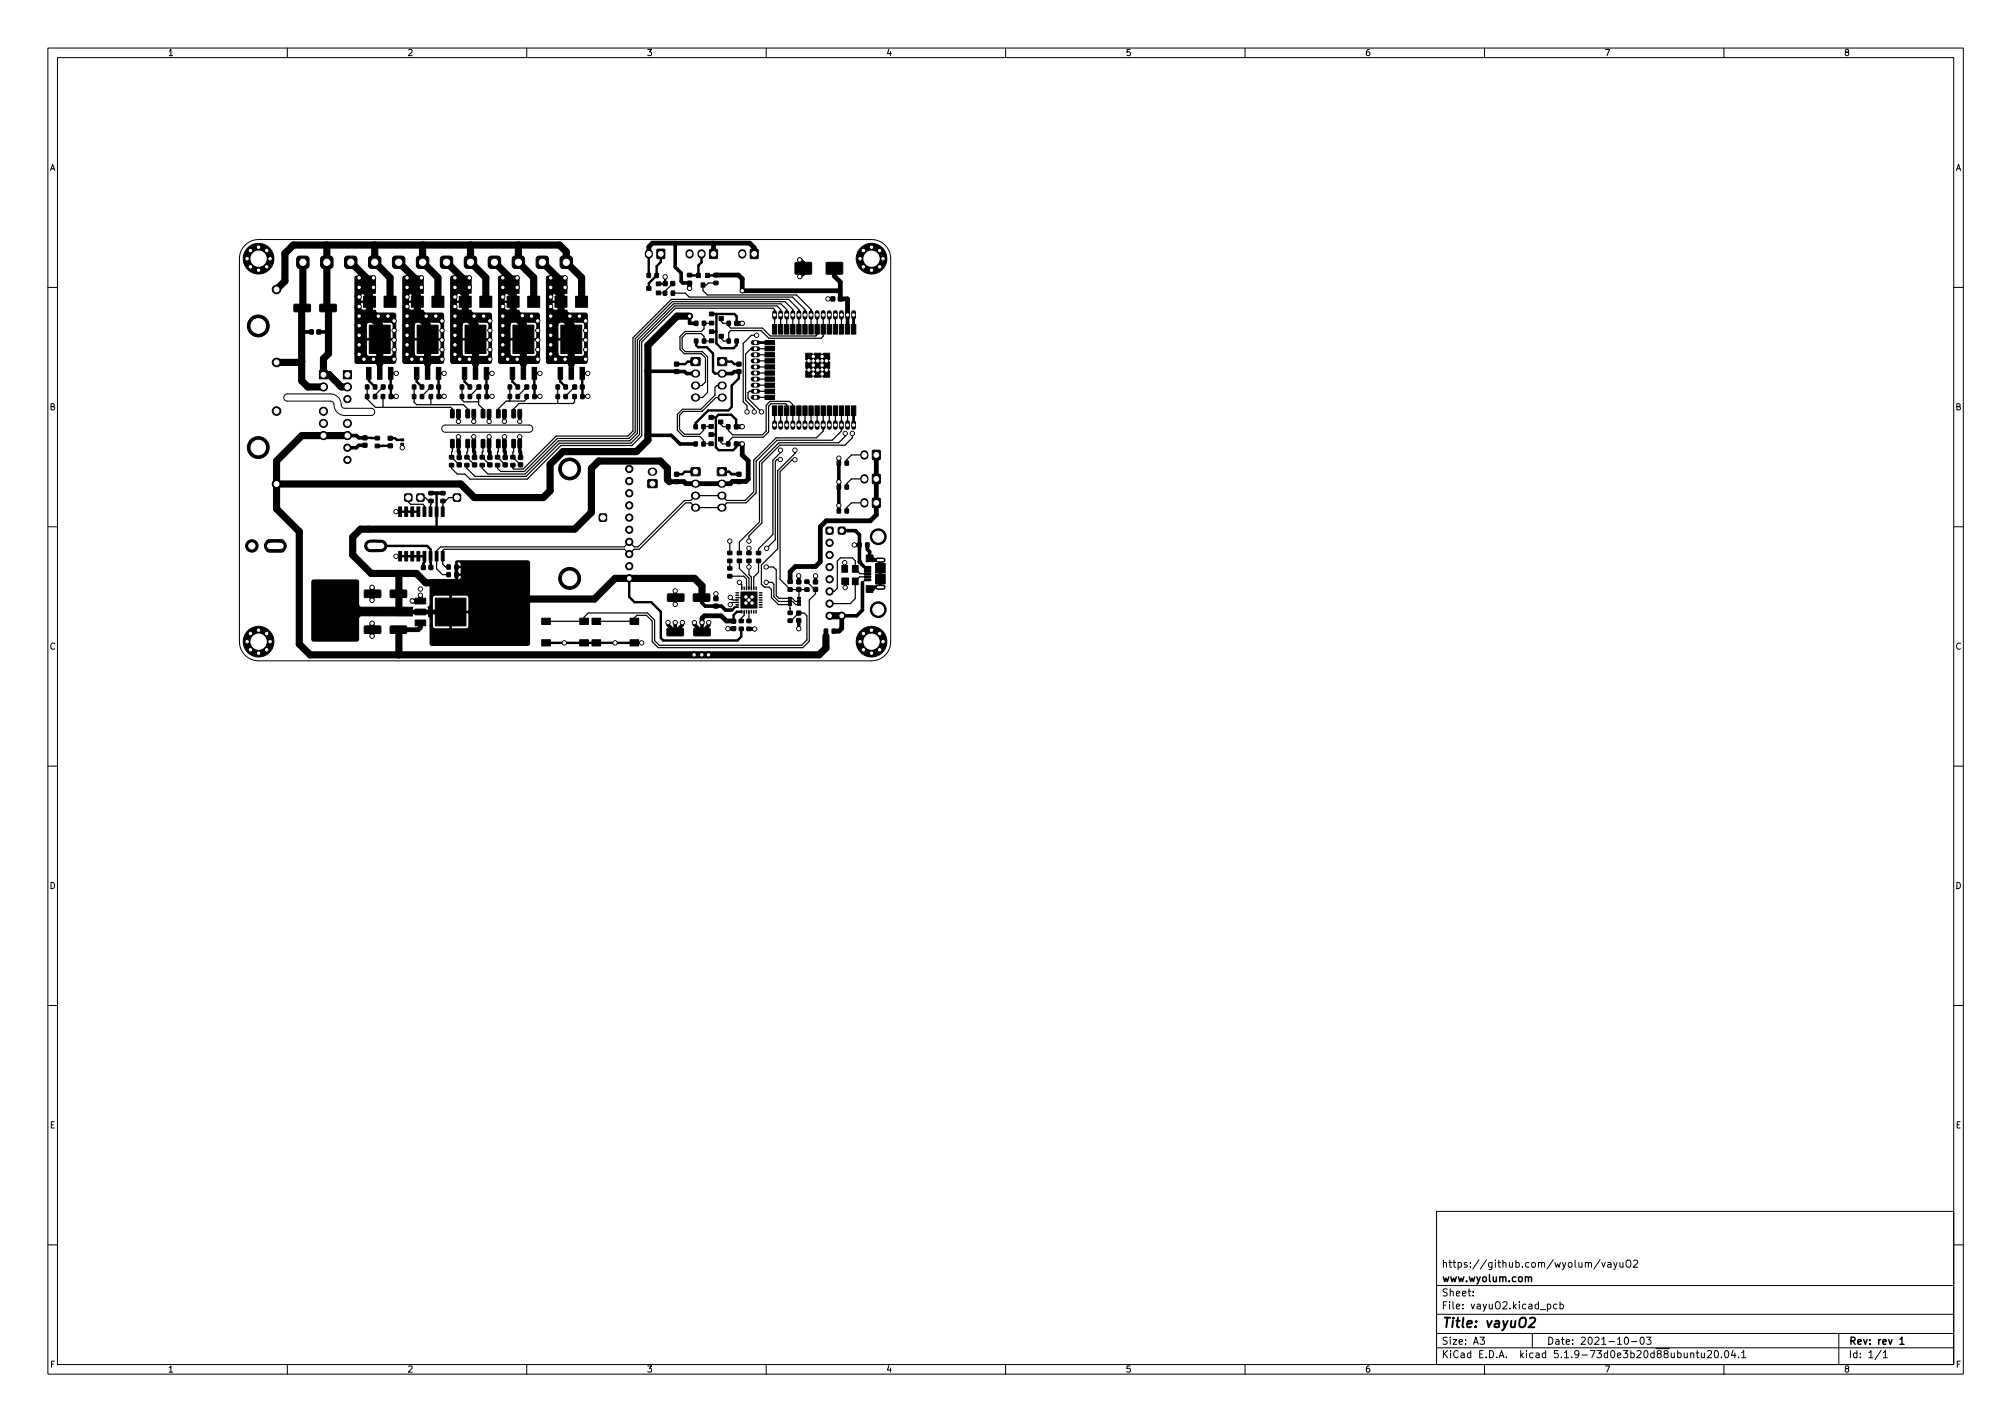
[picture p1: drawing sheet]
<svg xmlns="http://www.w3.org/2000/svg" width="420mm" height="297mm" viewBox="0 0 420 297" stroke-linecap="round" stroke-linejoin="round" font-family="sans-serif">
<defs><g id="words">
<text font-size="2.8" x="301" y="277.3">Title: vayuO2</text>
<g font-size="2.1">
<text x="301" y="267.8">www.wyolum.com</text>
<text x="301" y="264.8">https://github.com/wyolum/vayuO2</text>
<text x="301" y="273.5">File: vayuO2.kicad_pcb</text>
<text x="301" y="270.8">Sheet:</text>
<text x="301" y="280.9">Size: A3</text>
<text x="323" y="280.9">Date: 2021-10-03</text>
<text x="386" y="280.9">Rev: rev 1</text>
<text x="301" y="283.7">KiCad E.D.A. kicad 5.1.9-73d0e3b20d88ubuntu20.04.1</text>
<text x="386" y="283.7">Id: 1/1</text>
</g>
<g font-size="1.8">
<text x="35" y="11.7">1</text>
<text x="85" y="11.7">2</text>
<text x="135" y="11.7">3</text>
<text x="185" y="11.7">4</text>
<text x="235" y="11.7">5</text>
<text x="285" y="11.7">6</text>
<text x="335" y="11.7">7</text>
<text x="385" y="11.7">8</text>
<text x="10.3" y="35.7">A</text>
<text x="408.3" y="35.7">A</text>
<text x="10.3" y="85.7">B</text>
<text x="408.3" y="85.7">B</text>
<text x="10.3" y="135.7">C</text>
<text x="408.3" y="135.7">C</text>
<text x="10.3" y="185.7">D</text>
<text x="408.3" y="185.7">D</text>
<text x="10.4" y="235.7">E</text>
<text x="408.4" y="235.7">E</text>
<text x="10.4" y="285.7">F</text>
<text x="35" y="286.7">1</text>
<text x="85" y="286.7">2</text>
<text x="135" y="286.7">3</text>
<text x="185" y="286.7">4</text>
<text x="235" y="286.7">5</text>
<text x="285" y="286.7">6</text>
<text x="335" y="286.7">7</text>
<text x="385" y="286.7">8</text>
<text x="408.4" y="285.7">F</text>
</g>
</g></defs>
<g fill="none" stroke="#000" stroke-width=".21">
<path d="M10 10h400v277h-400zM12 12h396v273h-396zM60 10v2M110 10v2M160 10v2M210 10v2M260 10v2M310 10v2M360 10v2M51.2 51.2a4 4 0 0 1 2.8-1.2h128a4 4 0 0 1 4 4v80a4 4 0 0 1-4 4h-128a4 4 0 0 1-4-4v-80a4 4 0 0 1 1.2-2.8zM10 60h2M408 60h2"/>
<path d="M59.5 82.5l.5-.2h9a2.49 2.49 0 0 1 2.4 2.6l.5 .4h5.6a.75 .75 0 0 1 .8 .7 .75 .75 0 0 1-.8 .8h-5.5a2.49 2.49 0 0 1-2.4-2.6l-.6-.4h-9a.75 .75 0 0 1-.7-.5 .75 .75 0 0 1 .2-.8zM92.5 89l.5-.2h17.5a.75 .75 0 0 1 .7 .7 .75 .75 0 0 1-.7 .8h-17.5a.75 .75 0 0 1-.7-.5 .75 .75 0 0 1 .2-.8zM10 110h2M408 110h2M10 160h2M408 160h2M10 210h2M408 210h2M300 253h108v32h-108zM10 260h2M300 278.5h108M300 274.5h108"/>
<path d="M300 268.5h108M307.6 270.6v.1M307.6 269.8v.1M309.1 279.3h.9l-.5 .6 .4 .1v.7l-.2 .1-.6-.1M320 278.5v3M323.1 272.5l.5-.1 .2 .3-.1 .6h-.6M325.1 272.5l-.4-.1-.3 .3 .2 .6h.5M325.8 272.5l.4-.1 .3 .3-.2 .6h-.5M325.8 271.9v1.5M334.1 263.1l-1.3 2M334.5 263.7l.4 1 .3-1M335.8 263.8h.5l.1 .9"/>
<path d="M336.4 264.1h-.5l-.2 .3 .2 .3 .5-.1M337 263.7l.4 1M337.7 263.7l-.5 1.4-.2 .1M338.3 263.7l.1 .9 .3 .1 .2-.1M338.9 263.7v1M339.4 279.4l.2-.1a.8 .8 0 0 1 .5 .8 .8 .8 0 0 1-.5 .7 1 1 0 0 1-.2-1.4zM339.8 263.3l.1-.1a.5 .5 0 0 1 .7 .5v.5a.5 .5 0 0 1-.5 .5 .5 .5 0 0 1-.5-.5v-.5zM341.1 263.4l.6-.2 .3 .4-.9 1.1h.9M342.7 279.4l.1-.1a.8 .8 0 0 1 .6 .8 .8 .8 0 0 1-.6 .7 1 1 0 0 1-.1-1.4zM343.8 279.3h1l-.5 .6 .4 .1v.7l-.2 .1-.7-.1M384 278.5v6.5M408 260h2"/>
<path d="M60 285v2M110 285v2M160 285v2M210 285v2M260 285v2M300 281.5h108M310 285v2M340.7 280.2h1.2M353.1 282.8l.2-.2 .3 .1 .1 .9M353.1 282.6v1M354.2 282.6h.6M354.4 282.1v1.3l.4 .2"/>
<path d="M355.3 282.6v.9l.4 .1 .2-.1M355.9 282.6v1M356.6 282.3l.5-.2 .3 .4-.9 1.1h.9M358.2 282.2l.2-.1a.8 .8 0 0 1 .5 .8 .8 .8 0 0 1-.5 .7 1 1 0 0 1-.2-1.4zM359.5 283.5v.1M360 285v2M360.3 282.2l.2-.1a.8 .8 0 0 1 .5 .8 .8 .8 0 0 1-.5 .7 1 1 0 0 1-.2-1.4zM361.9 282l-.3 1.1h.9M362.3 282.6v1M363.1 283.5v.1M363.7 282.5l.4-.4v1.5M363.7 283.6h.9"/>
<path d="M392.8 282l-1.2 2M393.3 282.5l.4-.4v1.5M393.3 283.6h.8"/>
</g>
<g fill="none" stroke="#000" stroke-width=".3">
<path d="M153.7 123.8h.5M153.7 124.3h.5M153.7 124.8h.5M153.7 125.3h.5M153.7 125.8h.5M153.7 126.3h.5M153.7 126.8h.5M154.9 122.6v.6M154.9 127.5v.6M155.4 122.6v.6M155.4 127.5v.6M155.9 122.6v.6"/>
<path d="M155.9 127.5v.6M156.4 122.6v.6M156.4 127.5v.6M156.9 122.6v.6M156.9 127.5v.6M157.4 122.6v.6M157.4 127.5v.6M157.9 122.6v.6M157.9 127.5v.6M158.6 123.8h.5M158.6 124.3h.5M158.6 124.8h.5"/>
<path d="M158.6 125.3h.5M158.6 125.8h.5M158.6 126.3h.5M158.6 126.8h.5M319.2 266.9l.2-.2 .4 .1v.9M396.8 279.7l.4-.4v1.5M396.8 280.8h.8"/>
</g>
<path d="M319.5 275.4l.3-.2h.5l.2 .2 .1 .4-.1 .3-1.3 1.1h1.2" fill="none" stroke="#000" stroke-width=".4"/>
<g fill="#000" stroke="#000" stroke-width=".21">
<path d="M62.1 53.7l.4-.2h1.4a.65 .65 0 0 1 .7 .6v1.3a.65 .65 0 0 1-.7 .7h-1.3a.65 .65 0 0 1-.6-.7v-1.3zM67.1 53.7l.4-.2h1.4a.65 .65 0 0 1 .7 .6v1.3a.65 .65 0 0 1-.7 .7h-1.3a.65 .65 0 0 1-.6-.7v-1.3zM72.1 53.7l.4-.2h1.4a.65 .65 0 0 1 .7 .6v1.3a.65 .65 0 0 1-.7 .7h-1.3a.65 .65 0 0 1-.6-.7v-1.3zM77.1 53.7l.4-.2h1.4a.65 .65 0 0 1 .7 .6v1.3a.65 .65 0 0 1-.7 .7h-1.3a.65 .65 0 0 1-.6-.7v-1.3zM82.1 53.7l.4-.2h1.4a.65 .65 0 0 1 .6 .6v1.3a.65 .65 0 0 1-.6 .7h-1.3a.65 .65 0 0 1-.6-.7v-1.3zM87.1 53.7l.4-.2h1.4a.65 .65 0 0 1 .6 .6v1.3a.65 .65 0 0 1-.6 .7h-1.3a.65 .65 0 0 1-.6-.7v-1.3zM92.1 53.7l.4-.2h1.4a.65 .65 0 0 1 .6 .6v1.3a.65 .65 0 0 1-.6 .7h-1.3a.65 .65 0 0 1-.6-.7v-1.3zM97.1 53.7l.4-.2h1.4a.65 .65 0 0 1 .6 .6v1.3a.65 .65 0 0 1-.6 .7h-1.3a.65 .65 0 0 1-.6-.7v-1.3zM102.1 53.7l.4-.2h1.4a.65 .65 0 0 1 .6 .6v1.3a.65 .65 0 0 1-.6 .7h-1.3a.65 .65 0 0 1-.6-.7v-1.3zM107.1 53.7l.4-.2h1.4a.65 .65 0 0 1 .6 .6v1.3a.65 .65 0 0 1-.6 .7h-1.3a.65 .65 0 0 1-.6-.7v-1.3zM112.1 53.7l.4-.2h1.4a.65 .65 0 0 1 .6 .6v1.3a.65 .65 0 0 1-.6 .7h-1.3a.65 .65 0 0 1-.7-.7l.1-1.3zM117.1 53.7l.4-.2h1.4a.65 .65 0 0 1 .6 .6v1.3a.65 .65 0 0 1-.6 .7h-1.3a.65 .65 0 0 1-.7-.7l.1-1.3z"/>
<path d="M135.1 57.1h.7v.9l-.7-.1zM135.1 59.8h.8v.8h-.8zM136.8 57.1h.7v.9l-.7-.1zM137.1 58.9h.8v.8h-.8zM137.2 52.1h1.6v1.9l-1.6-.1zM138.5 58.8h.8v.9l-.8-.1zM140.1 58.8h.8l-.1 .9-.7-.1zM143.6 57.1h.8v.7h-.8zM143.6 58.8h.8v.6l-.8 .1zM145.5 57.1h.7v.9h-.7zM146.4 59.1h.8v.9h-.8zM147.3 57.1h.9v.9h-.9z"/>
<path d="M148.2 52.1l1.6 .1v1.8l-1.6-.1zM149.1 58.8h.8v.6l-.8 .1zM149.1 57.1h.8v.7h-.8zM156.7 52.1h1.6v1.9l-1.6-.1zM166.1 54.9l3.3-.1 .1 .2v2.2l-.2 .1-3.2-.1-.1-.2zM172.6 54.9l3.3-.1 .1 .2v2.2l-.3 .1-3.1-.1-.1-.2zM61.4 63.6h3.3l.1 .2v1.2l-.2 .1h-3.1l-.1-.2zM64.6 68.9h.8v.9l-.8-.1zM66.7 77.4h1.7v1.7h-1.7zM66.2 68.9h.8l-.1 .9-.7-.1zM66.8 63.6h3.3l.1 .2v1.2l-.2 .1h-3.1l-.1-.2zM71.7 77.4h1.7v1.7h-1.7z"/>
<path d="M76.5 76.7h1v2.5h-1zM77.1 67.9h4.4v5.9h-4.4zM75.9 61.9h2.5v2.3h-2.5zM78.8 76.7h1v2.5h-1zM81.1 76.7h1v2.5h-1zM80.2 61.9h2.5v2.3h-2.5zM86.5 76.7h1v2.5h-1zM87.1 67.9h4.4v5.9h-4.4zM85.9 61.9h2.5v2.3h-2.5zM88.8 76.7h1v2.5h-1zM91.1 76.7h1v2.5h-1zM90.2 61.9h2.5v2.3h-2.5z"/>
<path d="M96.5 76.7h1v2.5h-1zM97.1 67.9h4.4v5.9h-4.4zM95.9 61.9h2.5v2.3h-2.5zM98.8 76.7h1v2.5h-1zM101.1 76.7h1v2.5h-1zM100.2 61.9h2.5v2.3h-2.5zM106.5 76.7h1v2.5h-1zM107.1 67.9h4.4v5.9h-4.4zM105.9 61.9h2.5v2.3h-2.5zM108.8 76.7h1v2.5h-1zM111.1 76.7h1v2.5h-1zM110.2 61.9h2.5v2.3h-2.5z"/>
<path d="M116.5 76.7h1v2.5h-1zM117.1 67.9h4.4v5.9h-4.4zM115.9 61.9h2.5v2.3h-2.5zM118.8 76.7h1v2.5h-1zM121.1 76.7h1v2.5h-1zM120.2 61.9h2.5v2.3h-2.5zM137.1 60.8h.8v.8h-.8zM138.5 60.8h.7v.9l-.7-.1zM140.2 60.8h.7v.9l-.7-.1zM140.9 77.2h.8v.8h-.8zM140.9 75.7h.8v.7h-.8zM145 67.1h.7v.9l-.7-.1z"/>
<path d="M145 70.8h.7v.9l-.7-.1zM144.3 74.8l1.8-.1 .1 1.6h-1.8zM146.7 67.1h.7v.9l-.7-.1zM146.7 70.8h.7v.9l-.7-.1zM148.2 67.1h.8v.8h-.8zM148.2 65.2h.8v.8h-.8zM148.2 70.8h.8v.8h-.8zM148.2 68.9h.8v.8h-.8zM150.2 66.1h.8v.8h-.8zM150.2 69.8h.8v.8h-.8zM149.9 74.8l1.8-.1v1.6h-1.8zM151.8 67.1h.7v.9l-.7-.1z"/>
<path d="M151.8 70.8h.7v.9l-.7-.1zM153.5 67.1h.7v.9l-.7-.1zM153.5 70.8h.7v.9l-.7-.1zM153.9 77.2h.8v.8h-.8zM153.9 75.7h.8v.7h-.8zM159.7 78.7h2v.9h-2zM159.7 77.5h2v.9h-2zM159.7 76.2h2v.9h-2zM159.7 74.9h2v.9h-2zM159.7 73.7h2v.9h-2zM159.7 72.4h2v.9h-2zM159.7 71.1h2v.9h-2z"/>
<path d="M161.3 67.8h.9v2h-.9zM162.6 67.8h.9v2h-.9zM163.8 67.8h.9v2h-.9zM165.1 67.8h.9v2h-.9zM166.4 67.8h.9v2h-.9zM167.6 67.8h1v2h-1zM168.3 75.6h1.3v1.4h-1.3zM168.3 73.8h1.3v1.3h-1.3zM168.3 77.5h1.3v1.3h-1.3zM168.9 67.8h.9v2h-.9zM170.1 75.6h1.3v1.4h-1.3zM170.1 77.5h1.3v1.3h-1.3z"/>
<path d="M170.1 73.8h1.3v1.3h-1.3zM170.2 67.8h.9v2h-.9zM171.5 67.8h.9v2h-.9zM171.9 75.6h1.4v1.4h-1.4zM171.9 73.8h1.4v1.3h-1.4zM171.9 77.5h1.4v1.3h-1.4zM172.7 67.8h.9v2h-.9zM174 67.8h.9v2h-.9zM173.5 62h.8v.8h-.8zM175.3 67.8h.9v2h-.9zM175.1 62h.8v.8h-.8zM176.5 67.8h.9v2h-.9z"/>
<path d="M177.8 67.8h.9v2h-.9zM75.8 92.6h.8v.8h-.8zM75.8 91.1h.8v.7h-.8zM76.3 82.4h.7v.9l-.7-.1zM76.3 80.4h.7v.9l-.7-.1zM78 82.4h.7v.9l-.7-.1zM78 80.4h.7v.9l-.7-.1zM78.4 92.8h.8v.7h-.8zM78.4 91.2h.8v.6l-.8 .1zM79.6 82.4h.7v.9l-.7-.1zM79.6 80.4h.8v.9l-.8-.1zM81.1 92.8l.8-.1v.8h-.8z"/>
<path d="M81.1 91.2h.8v.7h-.8zM81.2 80.4h.8l-.1 .9-.7-.1zM81.3 82.4h.7v.9l-.7-.1zM83.7 92.6h.6v.4h-.6zM83.7 91.7h.6v.4h-.6zM86.1 82.4h.7v.9l-.7-.1zM86.1 80.4h.7v.9l-.7-.1zM87.8 82.4h.7v.9l-.7-.1zM87.8 80.4h.7v.9l-.7-.1zM89.6 82.4h.7v.9l-.7-.1zM89.6 80.4h.8v.9l-.8-.1zM91.2 80.4h.8l-.1 .9-.7-.1z"/>
<path d="M91.3 82.4h.7v.9l-.7-.1zM93.9 95.2h.8v.6l-.8 .1zM93.9 96.8h.8v.7h-.8zM94.1 91.8h.6l.2 .1v1.5l-.2 .2h-.5l-.1-.2zM94.1 85.6l.6-.1 .2 .2v1.4l-.2 .2h-.5l-.1-.1zM95.4 91.8h.6l.1 .1v1.5l-.1 .2h-.5l-.2-.2zM95.4 85.6l.6-.1 .1 .2v1.4l-.1 .2h-.5l-.2-.1zM95.5 95.2h.8v.7h-.8zM95.5 96.7h.8v.8h-.8zM96.1 82.4h.7v.9l-.7-.1zM96.1 80.4h.7v.9l-.7-.1zM97.1 95.2h.8v.6l-.8 .1z"/>
<path d="M97.1 96.8h.8v.7h-.8zM97.3 91.8h.6l.2 .1v1.5l-.2 .2h-.5l-.1-.2zM97.3 85.6l.6-.1 .2 .2v1.4l-.2 .2h-.5l-.1-.1zM97.8 82.4h.7v.9l-.7-.1zM97.8 80.4h.7v.9l-.7-.1zM98.6 91.8h.6l.1 .1v1.5l-.1 .2h-.5l-.2-.2zM98.6 85.6l.6-.1 .1 .2v1.4l-.1 .2h-.5l-.2-.1zM98.7 95.2h.8v.7h-.8zM98.7 96.7h.8v.8h-.8zM99.6 82.4h.7v.9l-.7-.1zM99.6 80.4h.8v.9l-.8-.1zM100.3 95.2h.8v.6l-.8 .1z"/>
<path d="M100.3 96.8h.8v.7h-.8zM100.5 91.8h.6l.2 .1v1.5l-.2 .2h-.5l-.1-.2zM100.5 85.6l.6-.1 .2 .2v1.4l-.2 .2h-.5l-.1-.1zM101.2 80.4h.8l-.1 .9-.7-.1zM101.3 82.4h.7v.9l-.7-.1zM101.8 91.8h.6l.1 .1v1.5l-.1 .2h-.5l-.2-.2zM101.8 85.6l.6-.1 .1 .2v1.4l-.1 .2h-.5l-.2-.1zM101.9 95.2h.8v.7h-.8zM101.9 96.7h.8v.8h-.8zM103.5 95.2h.8v.6l-.8 .1zM103.5 96.8h.8v.7h-.8zM103.7 91.8h.6l.2 .1v1.5l-.2 .2h-.5l-.1-.2z"/>
<path d="M103.7 85.6l.6-.1 .2 .2v1.4l-.2 .2h-.5l-.1-.1zM105 91.8h.6l.1 .1v1.5l-.1 .2h-.5l-.2-.2zM105 85.6l.6-.1 .1 .2v1.4l-.1 .2h-.5l-.2-.1zM105.1 95.2h.8v.7h-.8zM105.1 96.7h.8v.8h-.8zM106.1 82.4h.7v.9l-.7-.1zM106.1 80.4h.7v.9l-.7-.1zM106.7 95.2h.8v.6l-.8 .1zM106.7 96.8h.8v.7h-.8zM106.9 91.8h.6l.2 .1v1.5l-.2 .2h-.5l-.1-.2zM106.9 85.6l.6-.1 .2 .2v1.4l-.2 .2h-.5l-.1-.1zM107.8 82.4h.7v.9l-.7-.1z"/>
<path d="M107.8 80.4h.7v.9l-.7-.1zM108.2 91.8h.6l.1 .1v1.5l-.1 .2h-.5l-.2-.2zM108.2 85.6l.6-.1 .1 .2v1.4l-.1 .2h-.5l-.2-.1zM108.3 95.2h.8v.7h-.8zM108.3 96.7h.8v.8h-.8zM109.6 82.4h.7v.9l-.7-.1zM109.6 80.4h.8v.9l-.8-.1zM111.2 80.4h.8l-.1 .9-.7-.1zM111.3 82.4h.7v.9l-.7-.1zM116.1 82.4h.7v.9l-.7-.1zM116.1 80.4h.7v.9l-.7-.1zM117.8 82.4h.7v.9l-.7-.1z"/>
<path d="M117.8 80.4h.7v.9l-.7-.1zM119.6 82.4h.7v.9l-.7-.1zM119.6 80.4h.8v.9l-.8-.1zM121.2 80.4h.8l-.1 .9-.7-.1zM121.3 82.4h.7v.9l-.7-.1zM140.9 98.7h.8v.7h-.8zM144.9 92.3h.7v.9l-.7-.1zM144.9 88.7h.7v.9l-.7-.1zM144.3 97.8l1.8-.1 .1 1.6h-1.8zM146.6 92.3h.7v.9l-.7-.1zM146.6 88.7h.7v.9l-.7-.1zM148 92.3h.9v.8h-.9z"/>
<path d="M148 90.4h.9v.8h-.9zM148 88.7h.9v.8h-.9zM148 86.8h.9v.8h-.9zM150 91.3h.9v.8h-.9zM150 87.7h.9v.8h-.9zM149.8 97.8l1.8-.1 .1 1.6h-1.8zM151.7 92.3h.7v.9l-.7-.1zM151.7 88.7h.7v.9l-.7-.1zM153.4 92.3h.7v.9l-.7-.1zM153.4 88.7h.7v.9l-.7-.1zM153.9 98.7h.8v.7h-.8zM159.7 82.6h2v.9h-2z"/>
<path d="M159.7 81.3h2v.9h-2zM159.7 80h2v.9h-2zM161.3 84.8h.9v2h-.9zM162.6 84.8h.9v2h-.9zM163.8 84.8h.9v2h-.9zM165.1 84.8h.9v2h-.9zM166.4 84.8h.9v2h-.9zM167.6 84.8h1v2h-1zM168.9 84.8h.9v2h-.9zM170.2 84.8h.9v2h-.9zM171.5 84.8h.9v2h-.9zM172.7 84.8h.9v2h-.9z"/>
<path d="M174 84.8h.9v2h-.9zM175.3 84.8h.9v2h-.9zM174.8 96.3h.7v.9l-.7-.1zM176.5 84.8h.9v2h-.9zM176.5 96.3h.7v.9l-.7-.1zM177.8 84.8h.9v2h-.9zM182.2 94.1h1.6v1.9l-1.6-.1zM182.2 99.1h1.6v1.9l-1.6-.1zM55.7 112.9l.4-.2h2.7a.65 .65 0 0 1 .6 .7v1.3a.65 .65 0 0 1-.6 .6h-2.6a.65 .65 0 0 1-.6-.6v-1.4zM83.3 115.2h.6v2h-.6zM83.3 105.9h.6v2h-.6zM84.5 115.2h.6v2h-.6z"/>
<path d="M84.5 105.9h.6v2h-.6zM84.6 103.3l.3-.2 1 .2 .2 .2-.2 1.1-.2 .1-1.1-.1-.1-.3zM85.8 115.2h.6v2h-.6zM85.8 105.9h.6v2h-.6zM87.1 115.2h.6v2h-.6zM87.1 105.9h.6v2h-.6zM87.1 103.3l.3-.2 1.1 .2 .1 .2-.1 1.1-.3 .1-1.1-.1-.1-.3zM88 118.1h.8v.8h-.8zM88.3 115.2h.6v2h-.6zM88.3 105.9h.6v2h-.6zM89.6 115.2h.6v2h-.6zM89.6 105.9h.6v2h-.6z"/>
<path d="M89.6 118.1h.8v.8h-.8zM89.6 104.3h.8v.7h-.8zM89.6 102.7h.8v.6l-.8 .1zM90.9 115.2h.6v2h-.6zM90.9 105.9h.6v2h-.6zM92.1 115.2h.6v2h-.6zM92.1 105.9h.6v2h-.6zM92.1 104.3h.8v.7h-.8zM92.1 102.7h.8v.6l-.8 .1zM93.3 119.6h.7v.9l-.7-.1zM93.3 118h.7v.9l-.7-.1zM95 119.6h.7v.9l-.7-.1z"/>
<path d="M95 118h.7v.9l-.7-.1zM94.7 103.3l.3-.2 1.1 .2 .1 .2-.1 1.1-.3 .1-1.1-.1-.1-.3zM125.2 107.4l.3-.1 1.1 .1 .1 .3-.1 1.1-.3 .1-1.1-.1-.1-.3zM135.3 100.3l1.9-.1v1.6h-1.9zM140.9 100.2h.8v.8h-.8zM152 116.8h.8v.7h-.8zM152 115.2h.8v.6l-.8 .1zM152 118.4h.8v.6l-.8 .1zM152 120h.8v.7h-.8zM153.9 100.2h.8v.8h-.8zM154 116.8h.8v.7h-.8zM154 115.2h.8v.6l-.8 .1z"/>
<path d="M156 116.8h.8v.7h-.8zM156 115.2h.8v.6l-.8 .1zM158 116.8h.8v.7h-.8zM158 115.2h.8v.6l-.8 .1zM172.6 110.2l.3-.1 1 .1 .1 .3-.1 1-.3 .1-1-.1-.1-.3zM174.8 101.3h.7v.9l-.7-.1zM174.8 106.3h.7v.9l-.7-.1zM175.8 118.1h1.2v1.4h-1.2zM175.1 110.2l.3-.1 1 .1 .1 .3-.1 1-.2 .1-1.1-.1-.1-.3zM176.5 101.3h.7v.9l-.7-.1zM176.5 106.3h.7v.9l-.7-.1zM178 118.1h1.2v1.4h-1.2z"/>
<path d="M179.1 113.4h.7v.9l-.7-.1zM180.8 113.4h.7v.9l-.7-.1zM180.5 119h1.4v.4h-1.4zM180.5 118.3h1.4v.4h-1.4zM180.9 115.9h1.4v1.4h-1.4zM182.2 104.1h1.6v1.9l-1.6-.1zM182.9 117.7h2v2h-2zM76.1 123.3h3.3l.1 .2v1.2l-.2 .1h-3.1l-.1-.2zM76.1 130.8h3.3l.1 .2v1.2l-.2 .1h-3.1l-.1-.2zM81.5 123.3h3.3l.1 .2v1.2l-.2 .1h-3.1l-.1-.2zM81.5 130.8h3.3l.1 .2v1.2l-.2 .1h-3.1l-.1-.2zM86.7 125h2.2v1.2h-2.2z"/>
<path d="M86.7 127.2h2.2v1.2h-2.2zM86.7 129.5h2.2v1.2h-2.2zM90.9 124.9h6.4v5.8h-6.4zM113.1 129.1h1.8v1.3h-1.8zM113.1 133.6h1.8v1.3h-1.8zM121.1 129.1h1.8v1.3h-1.8zM121.1 133.6h1.8v1.3h-1.8zM123.6 129.1h1.8v1.3h-1.8zM123.6 133.6h1.8v1.3h-1.8zM131.6 129.1h1.8v1.3h-1.8zM131.6 133.6h1.8v1.3h-1.8zM139.3 131.3h3.3l.1 .2v1.2l-.2 .1h-3.1l-.1-.2z"/>
<path d="M139.4 124.1h3.3l.1 .2v1.2l-.2 .1h-3.1l-.1-.2zM144.8 124.1h3.3l.1 .2v1.2l-.2 .1h-3.1l-.1-.2zM144.9 131.3h3.3l.1 .2v1.2l-.2 .1h-3.1l-.1-.2zM149.1 124.7h.8v.7h-.8zM149.1 126.2h.8v.8h-.8zM152.8 130.9h.8v.8h-.8zM152.8 129.4h.8v.7h-.8zM154.7 123.7h1.7v1.6h-1.7zM154.7 125.3h1.7v1.7h-1.7zM154.4 129.4h.8v.6l-.8 .1zM154.4 131h.8v.7h-.8zM156.4 123.7h1.7v1.6h-1.7z"/>
<path d="M156.4 125.3h1.7v1.7h-1.7zM156 131h.8v.7h-.8zM156 129.4h.8v.6l-.8 .1zM164.6 125.4h.7v.4h-.7zM164.6 126.1h.7v.4h-.7zM164.6 124.8h.7v.4h-.7zM164.6 127.7h.8v.6l-.8 .1zM164.6 129.3h.8v.7h-.8zM164.6 122.8h.8v.7h-.8zM164.6 121.2h.8v.6l-.8 .1zM166.5 124.8h.7v.4h-.7zM166.5 126.1h.7v.4h-.7z"/>
<path d="M166.5 125.4h.7v.4h-.7zM166.4 127.7h.8v.7h-.8zM166.4 129.2h.8v.8h-.8zM166.4 121.2h.8v.7h-.8zM166.4 122.7h.8v.8h-.8zM168.1 122.8h.8v.7h-.8zM168.1 121.2h.8v.6l-.8 .1zM169.9 121.2h.8v.7h-.8zM169.9 122.7h.8v.8h-.8zM172.1 131.4h.7v.9l-.7-.1zM173.8 131.4h.7v.9l-.7-.1zM175.8 120.7h1.4v1.4h-1.4z"/>
<path d="M178 120.7h1.2v1.4h-1.2zM180.5 119.6h1.4v.4h-1.4zM180.5 120.9h1.4v.4h-1.4zM180.5 120.3h1.4v.4h-1.4zM180.9 122.3h1.4v1.4h-1.4zM182.9 120h2v2h-2z"/>
<circle cx="51.6" cy="54" r=".4"/>
<circle cx="52.3" cy="55.7" r=".4"/>
<circle cx="52.3" cy="52.3" r=".4"/>
<circle cx="54" cy="54" r="3.2"/>
<circle cx="54" cy="51.6" r=".4"/>
<circle cx="54" cy="56.4" r=".4"/>
<circle cx="55.7" cy="55.7" r=".4"/>
<circle cx="55.7" cy="52.3" r=".4"/>
<circle cx="56.4" cy="54" r=".4"/>
<circle cx="75" cy="58" r=".45"/>
<circle cx="78" cy="58" r=".45"/>
<circle cx="85" cy="58" r=".45"/>
<circle cx="88" cy="58" r=".45"/>
<circle cx="95" cy="58" r=".45"/>
<circle cx="98" cy="58" r=".45"/>
<circle cx="105" cy="58" r=".45"/>
<circle cx="108" cy="58" r=".45"/>
<circle cx="115" cy="58" r=".45"/>
<circle cx="118" cy="58" r=".45"/>
<circle cx="138.9" cy="57.8" r=".45"/>
<circle cx="167" cy="54.3" r=".45"/>
<circle cx="167" cy="57.8" r=".45"/>
<circle cx="179.6" cy="54" r=".4"/>
<circle cx="180.3" cy="55.7" r=".4"/>
<circle cx="180.3" cy="52.3" r=".4"/>
<circle cx="182" cy="54" r="3.2"/>
<circle cx="182" cy="51.6" r=".4"/>
<circle cx="182" cy="56.4" r=".4"/>
<circle cx="183.7" cy="55.7" r=".4"/>
<circle cx="183.7" cy="52.3" r=".4"/>
<circle cx="184.4" cy="54" r=".4"/>
<circle cx="53.9" cy="68.1" r="2.29"/>
<circle cx="57.7" cy="75.7" r=".9"/>
<circle cx="57.7" cy="60.5" r=".9"/>
<circle cx="75" cy="68" r=".45"/>
<circle cx="75" cy="64" r=".45"/>
<circle cx="75" cy="74" r=".45"/>
<circle cx="75" cy="66" r=".45"/>
<circle cx="75" cy="70" r=".45"/>
<circle cx="75" cy="62" r=".45"/>
<circle cx="75" cy="72" r=".45"/>
<circle cx="75" cy="60" r=".45"/>
<circle cx="76" cy="75" r=".45"/>
<circle cx="78" cy="75" r=".45"/>
<circle cx="78" cy="60" r=".45"/>
<circle cx="79" cy="66" r=".45"/>
<circle cx="81" cy="66" r=".45"/>
<circle cx="82.3" cy="73" r=".45"/>
<circle cx="82.3" cy="71" r=".45"/>
<circle cx="82.3" cy="69" r=".45"/>
<circle cx="82.3" cy="75" r=".45"/>
<circle cx="82.3" cy="67" r=".45"/>
<circle cx="82.7" cy="78" r=".45"/>
<circle cx="85" cy="68" r=".45"/>
<circle cx="85" cy="66" r=".45"/>
<circle cx="85" cy="74" r=".45"/>
<circle cx="85" cy="64" r=".45"/>
<circle cx="85" cy="70" r=".45"/>
<circle cx="85" cy="62" r=".45"/>
<circle cx="85" cy="60" r=".45"/>
<circle cx="85" cy="72" r=".45"/>
<circle cx="86" cy="75" r=".45"/>
<circle cx="88" cy="75" r=".45"/>
<circle cx="88" cy="60" r=".45"/>
<circle cx="89" cy="66" r=".45"/>
<circle cx="91" cy="66" r=".45"/>
<circle cx="92.3" cy="73" r=".45"/>
<circle cx="92.3" cy="69" r=".45"/>
<circle cx="92.3" cy="71" r=".45"/>
<circle cx="92.3" cy="75" r=".45"/>
<circle cx="92.3" cy="67" r=".45"/>
<circle cx="92.7" cy="78" r=".45"/>
<circle cx="95" cy="68" r=".45"/>
<circle cx="95" cy="64" r=".45"/>
<circle cx="95" cy="74" r=".45"/>
<circle cx="95" cy="66" r=".45"/>
<circle cx="95" cy="70" r=".45"/>
<circle cx="95" cy="62" r=".45"/>
<circle cx="95" cy="60" r=".45"/>
<circle cx="95" cy="72" r=".45"/>
<circle cx="96" cy="75" r=".45"/>
<circle cx="98" cy="75" r=".45"/>
<circle cx="98" cy="60" r=".45"/>
<circle cx="99" cy="66" r=".45"/>
<circle cx="101" cy="66" r=".45"/>
<circle cx="102.3" cy="73" r=".45"/>
<circle cx="102.3" cy="71" r=".45"/>
<circle cx="102.3" cy="69" r=".45"/>
<circle cx="102.3" cy="75" r=".45"/>
<circle cx="102.3" cy="67" r=".45"/>
<circle cx="102.7" cy="78" r=".45"/>
<circle cx="105" cy="68" r=".45"/>
<circle cx="105" cy="66" r=".45"/>
<circle cx="105" cy="64" r=".45"/>
<circle cx="105" cy="74" r=".45"/>
<circle cx="105" cy="62" r=".45"/>
<circle cx="105" cy="70" r=".45"/>
<circle cx="105" cy="60" r=".45"/>
<circle cx="105" cy="72" r=".45"/>
<circle cx="106" cy="75" r=".45"/>
<circle cx="108" cy="75" r=".45"/>
<circle cx="108" cy="60" r=".45"/>
<circle cx="109.1" cy="65.9" r=".45"/>
<circle cx="111" cy="66" r=".45"/>
<circle cx="112.3" cy="73" r=".45"/>
<circle cx="112.3" cy="69" r=".45"/>
<circle cx="112.3" cy="71" r=".45"/>
<circle cx="112.3" cy="75" r=".45"/>
<circle cx="112.3" cy="67" r=".45"/>
<circle cx="112.7" cy="78" r=".45"/>
<circle cx="115" cy="68" r=".45"/>
<circle cx="115" cy="64" r=".45"/>
<circle cx="115" cy="66" r=".45"/>
<circle cx="115" cy="62" r=".45"/>
<circle cx="115" cy="70" r=".45"/>
<circle cx="115" cy="72" r=".45"/>
<circle cx="115" cy="60" r=".45"/>
<circle cx="115" cy="73.9" r=".45"/>
<circle cx="116" cy="75" r=".45"/>
<circle cx="118" cy="75" r=".45"/>
<circle cx="118" cy="60" r=".45"/>
<circle cx="119" cy="66" r=".45"/>
<circle cx="121" cy="66" r=".45"/>
<circle cx="122.3" cy="73" r=".45"/>
<circle cx="122.3" cy="69" r=".45"/>
<circle cx="122.3" cy="71" r=".45"/>
<circle cx="122.3" cy="75" r=".45"/>
<circle cx="122.3" cy="67" r=".45"/>
<circle cx="122.7" cy="78" r=".45"/>
<circle cx="144" cy="66" r=".45"/>
<circle cx="144" cy="60.2" r=".45"/>
<circle cx="155" cy="60.7" r=".45"/>
<circle cx="155" cy="67.5" r=".45"/>
<circle cx="158" cy="70" r=".45"/>
<circle cx="168.9" cy="75.4" r=".45"/>
<circle cx="168.9" cy="77.3" r=".45"/>
<circle cx="169.8" cy="78.1" r=".45"/>
<circle cx="169.8" cy="74.5" r=".45"/>
<circle cx="169.8" cy="76.3" r=".45"/>
<circle cx="170.8" cy="75.4" r=".45"/>
<circle cx="170.8" cy="77.3" r=".45"/>
<circle cx="171.7" cy="78.1" r=".45"/>
<circle cx="171.7" cy="74.5" r=".45"/>
<circle cx="171.7" cy="76.3" r=".45"/>
<circle cx="172.6" cy="75.4" r=".45"/>
<circle cx="172.6" cy="77.3" r=".45"/>
<circle cx="172.9" cy="62.4" r=".45"/>
<circle cx="53.9" cy="93.5" r="2.29"/>
<circle cx="57.7" cy="85.9" r=".9"/>
<circle cx="67.5" cy="80.8" r=".85"/>
<circle cx="67.5" cy="85.9" r=".85"/>
<circle cx="67.5" cy="91" r=".85"/>
<circle cx="67.5" cy="88.4" r=".85"/>
<circle cx="72.5" cy="80.8" r=".85"/>
<circle cx="72.5" cy="91" r=".85"/>
<circle cx="72.5" cy="88.4" r=".85"/>
<circle cx="72.5" cy="83.4" r=".76"/>
<circle cx="72.5" cy="96.1" r=".76"/>
<circle cx="72.5" cy="93.5" r=".76"/>
<circle cx="82.7" cy="82.8" r=".45"/>
<circle cx="84" cy="93.5" r=".45"/>
<circle cx="92.7" cy="82.8" r=".45"/>
<circle cx="95.7" cy="88" r=".45"/>
<circle cx="95.7" cy="91.2" r=".45"/>
<circle cx="98.9" cy="91.2" r=".45"/>
<circle cx="98.9" cy="88" r=".45"/>
<circle cx="102.1" cy="88" r=".45"/>
<circle cx="102.1" cy="91.2" r=".45"/>
<circle cx="102.7" cy="82.8" r=".45"/>
<circle cx="105.3" cy="88" r=".45"/>
<circle cx="105.3" cy="91.2" r=".45"/>
<circle cx="108.5" cy="88" r=".45"/>
<circle cx="108.5" cy="91.2" r=".45"/>
<circle cx="112.7" cy="82.8" r=".45"/>
<circle cx="119" cy="98" r="2.29"/>
<circle cx="122.7" cy="82.8" r=".45"/>
<circle cx="131.4" cy="98" r=".76"/>
<circle cx="155" cy="89.1" r=".45"/>
<circle cx="155" cy="92.7" r=".45"/>
<circle cx="156" cy="86" r=".45"/>
<circle cx="157.5" cy="86" r=".45"/>
<circle cx="159" cy="86" r=".45"/>
<circle cx="163" cy="96" r=".45"/>
<circle cx="163" cy="94" r=".45"/>
<circle cx="166" cy="96" r=".45"/>
<circle cx="166" cy="94" r=".45"/>
<circle cx="175.2" cy="95.7" r=".45"/>
<circle cx="176.5" cy="90.5" r=".45"/>
<circle cx="178" cy="90.5" r=".45"/>
<circle cx="52.6" cy="114" r="1.3"/>
<circle cx="57.7" cy="101.1" r=".9"/>
<circle cx="82.7" cy="116.2" r=".45"/>
<circle cx="82.7" cy="106.9" r=".45"/>
<circle cx="131.4" cy="118.3" r=".76"/>
<circle cx="131.4" cy="110.7" r=".76"/>
<circle cx="131.4" cy="115.7" r=".76"/>
<circle cx="131.4" cy="100.5" r=".76"/>
<circle cx="131.4" cy="105.6" r=".76"/>
<circle cx="131.4" cy="103" r=".76"/>
<circle cx="131.4" cy="108.1" r=".76"/>
<circle cx="131.4" cy="113.2" r=".76"/>
<circle cx="152.4" cy="113" r=".45"/>
<circle cx="156.4" cy="118.4" r=".45"/>
<circle cx="156.4" cy="114.5" r=".45"/>
<circle cx="156.4" cy="113" r=".45"/>
<circle cx="160" cy="118.4" r=".45"/>
<circle cx="160.1" cy="114.5" r=".45"/>
<circle cx="173.2" cy="118.5" r=".76"/>
<circle cx="173.2" cy="115.9" r=".76"/>
<circle cx="173.2" cy="113.4" r=".76"/>
<circle cx="175.2" cy="100.7" r=".45"/>
<circle cx="175.2" cy="105.6" r=".45"/>
<circle cx="176.4" cy="117.5" r=".45"/>
<circle cx="178.4" cy="113.8" r=".45"/>
<circle cx="183.4" cy="112.1" r="1.65"/>
<circle cx="51.6" cy="134" r=".4"/>
<circle cx="52.3" cy="135.7" r=".4"/>
<circle cx="52.3" cy="132.3" r=".4"/>
<circle cx="54" cy="134" r="3.2"/>
<circle cx="54" cy="131.6" r=".4"/>
<circle cx="54" cy="136.4" r=".4"/>
<circle cx="55.7" cy="135.7" r=".4"/>
<circle cx="55.7" cy="132.3" r=".4"/>
<circle cx="56.4" cy="134" r=".4"/>
<circle cx="77.7" cy="130.2" r=".45"/>
<circle cx="77.7" cy="132.9" r=".45"/>
<circle cx="77.7" cy="125.4" r=".45"/>
<circle cx="77.7" cy="122.7" r=".45"/>
<circle cx="86.1" cy="125.5" r=".45"/>
<circle cx="87.8" cy="124.3" r=".45"/>
<circle cx="87.8" cy="123" r=".45"/>
<circle cx="117.9" cy="134.3" r=".45"/>
<circle cx="119" cy="120.8" r="2.29"/>
<circle cx="128.4" cy="134.3" r=".45"/>
<circle cx="131.4" cy="120.8" r=".76"/>
<circle cx="134" cy="134.3" r=".45"/>
<circle cx="139.5" cy="130" r=".45"/>
<circle cx="141" cy="123.4" r=".45"/>
<circle cx="141" cy="126.2" r=".45"/>
<circle cx="141" cy="130" r=".45"/>
<circle cx="142.5" cy="130" r=".45"/>
<circle cx="145" cy="136.8" r=".45"/>
<circle cx="145" cy="130" r=".45"/>
<circle cx="146.5" cy="136.8" r=".45"/>
<circle cx="146.6" cy="130" r=".45"/>
<circle cx="148" cy="136.8" r=".45"/>
<circle cx="148" cy="130" r=".45"/>
<circle cx="149.5" cy="124" r=".45"/>
<circle cx="152" cy="131.3" r=".45"/>
<circle cx="152.5" cy="124.8" r=".45"/>
<circle cx="152.5" cy="126.3" r=".45"/>
<circle cx="154.4" cy="121.6" r=".45"/>
<circle cx="155.8" cy="124.7" r=".4"/>
<circle cx="155.8" cy="126" r=".4"/>
<circle cx="156.4" cy="125.3" r=".4"/>
<circle cx="157" cy="126" r=".4"/>
<circle cx="157" cy="124.7" r=".4"/>
<circle cx="157.6" cy="131.4" r=".45"/>
<circle cx="160" cy="121.6" r=".45"/>
<circle cx="166.8" cy="120.3" r=".45"/>
<circle cx="166.8" cy="131.3" r=".45"/>
<circle cx="170.3" cy="120.3" r=".45"/>
<circle cx="173.2" cy="121" r=".76"/>
<circle cx="173.2" cy="123.5" r=".76"/>
<circle cx="173.2" cy="126.1" r=".76"/>
<circle cx="173.2" cy="128.6" r=".76"/>
<circle cx="175.8" cy="128.6" r=".76"/>
<circle cx="176.5" cy="122.7" r=".45"/>
<circle cx="179.6" cy="134" r=".4"/>
<circle cx="180.3" cy="135.7" r=".4"/>
<circle cx="180.3" cy="132.3" r=".4"/>
<circle cx="182" cy="134" r="3.2"/>
<circle cx="182" cy="131.6" r=".4"/>
<circle cx="182" cy="136.4" r=".4"/>
<circle cx="183.4" cy="127.4" r="1.65"/>
<circle cx="183.7" cy="135.7" r=".4"/>
<circle cx="183.7" cy="132.3" r=".4"/>
<circle cx="184.4" cy="134" r=".4"/>
</g>
<g fill="none" stroke="#000" stroke-width="1">
<path d="M135.5 53v-1.5l.7-.7h20.4l.9 .9v1.3M144 59.1v1.1M148.9 50.8l.1 2.2M149.5 57.5h4.7l.8 .7v2.5h20.4M167 54.3l.7 .7v2l-.7 .8M174.3 56v1.7l1.2 1.2v3.5l1.5 .1v3.8M79.3 76v2M89.3 76v2M99.3 76v2M109.3 76v2M119.3 76v2M153.8 67.5h1.2"/>
<path d="M157.3 77.9h1M157.3 79.2h1M157.3 76.7h1M157.3 75.4h1M157.3 74.1h1M157.3 72.8h1M157.3 71.6h1M161.7 65.3v1M163 65.3v1M164.3 65.3v1M165.6 65.3v1M166.8 65.3v1"/>
<path d="M168.1 65.3v1M169.4 65.3v1M170.6 65.3v1M171.9 65.3v1M173.2 65.3v1M174.4 65.3v1M175.7 65.3v1M178.3 65.3v1M153.7 92.7h1.3v2.3l1.2 1.3v3.8l-.4 .5h-2.8l-.5 .4h-9.3l-.4-.4h-3M153.7 89.1h1.3M157.3 83h1M157.3 81.7h1"/>
<path d="M157.3 80.5h1M161.7 88.3v1M163 88.3v1M164.3 88.3v1M165.6 88.3v1M166.8 88.3v1M168.1 88.3v1M169.4 88.3v1M170.6 88.3v1M171.9 88.3v1M173.2 88.3v1M174.4 88.3v1"/>
<path d="M175.7 88.3v1M177 88.3v1M178.3 88.3v1M183 95v12.5l-1.3 1.3h-9.1l-1.3 1.2v7.3l-1 1h-4.2l-1.1 1.1v2.1M77.7 122.7v2.7M77.7 130.2v2.7M83.3 127.8h10.8M87.8 124.3v1.3l-1.7-.1M87.8 130.1v1l-.4 .4h-4.1M153.2 129.7h-1.5l-1.1-1.1h-3.5l-.5 .5v.9M175.8 128.6v2.7l-.6 .5h-.6"/>
</g>
<g fill="none" stroke="#000" stroke-width="1.7">
<path d="M135.5 52.9v.3M144 52.9v.3M146.5 52.9v.3M155 52.9v.3M145.1 78h.3M150.7 78h.2M136.1 98.5h.3M145.1 83h.3M145.1 80.5h.3M150.7 83h.2M150.7 80.5h.2M180.5 94.9v.3"/>
<path d="M180.5 99.9v.3M145.1 106h.3M145.1 103.5h.3M145.1 101h.3M150.6 106h.3M150.6 103.5h.3M150.6 101h.3M180.5 104.9v.3"/>
</g>
<path d="M183.3 117h1.1M183.3 122.7h1.1" fill="none" stroke="#000" stroke-width="1.1"/>
<path d="M56.4 114h2.2M77.4 114h2.2" fill="none" stroke="#000" stroke-width="2.6"/>
<g fill="none" stroke="#000" stroke-width=".5">
<path d="M135.5 53.1v4.4M135.5 53v.1M137.5 59.3h1.4M138 53v1.7l-.9 .9v1.9l-1.6 1.7v1M138.9 57.8v1.4M146.5 53v1.8l-.6 .6v2.1h-1.9M149.5 57.5h-1.7M175.5 58.9v3.5M77 78v1.5l1.3 1.3M82.7 78h-1.1v4.8M82.7 78h.1M87 78v1.7l1.1 1.1"/>
<path d="M92.7 78h-1.1v2.8M97 78v1.7l1.1 1.1M102.7 78h-1.1v2.8M102.7 78h.1M107 78v1.7l1.1 1.1M112.7 78h-1.1v2.8v2h1.2M112.7 78h.1M117 78v1.7l1.1 1.1M122.7 78h-1.1v2.8v2h1.2M145.2 75.5h-1.6l-.5 .6h-1.8M145.4 71.2v.9l.4 .4h1.8l1.3 1.3v3.8l.4 .4h1.5M148.6 65.6h4.7l.5 .5v1.4"/>
<path d="M149.6 69.2l-1 .1M149.6 65.6v6.1l1 1h2.6l.6-.6v-.9M150.8 75.5h2l.5 .6h1M154.3 77.6v1.4l-1.5 1.5v4.5l-.7 .7h-4.2l-2.6 2.7v.7M157.8 71.6h2.9M168.9 74.5h3.7v3.6h-3.7zM168.9 76.3h3.7M170.8 74.5v3.6M172.9 62.4h1M178.3 65.8v3M76.2 91.5h2.6M80 93.1v.1"/>
<path d="M81.5 93.1h.1M81.5 93.1l-2.7 .1M81.5 91.5h1l.3 .4h1.2M81.5 80.8h.1M84 92.8v.7M91.6 80.8h.1M91.6 80.8v2M101.6 80.8h.1M101.6 80.8v2h1.2M145.2 98.5h-2.2l-.5 .6h-1.2M148.5 87.2h1M148.5 90.8h1"/>
<path d="M149.5 87.2l.5-.6h2.7l1 1.1v1.4M149.5 87.2v6.2l.6 .6h3l.6-.6v-.7M150.8 98.5h1.4l.6 .6M152.7 99l1.6 .1M178.3 85.8v3M78 114h11.2l.7 .7 .1 3.8M82.7 116.2h.1M82.7 116.2h5.9v1.3l-.2 .2v.8M82.7 106.9h4.7M82.7 106.9h.1M91.2 110.5h-.1M91.2 103v7.5"/>
<path d="M176.4 117.5v1.3M114 134.3h20M131.4 120.8v3.9l1.1 1.1h3.5l2 2v5.5l.5 .5h15.5l.8-.8v-1.7M153.5 126.8l-.6 .6M154.7 127.8h-.8l-.7 .7v1.3M176.5 121.4v1.3"/>
</g>
<g fill="none" stroke="#000" stroke-width=".75">
<path d="M141 50.8v5l1.2 1.2v1.8l.4 .3h1.4M63 69.3h2M68.6 69.2l-.2 .1h-1.8M135.3 77.5l6 .1M141.3 77.6h1.7l.4 .4h1.8M144 66v1.5h1.4M154.3 77.6h-1l-.4 .4h-2.1M175.4 60.7l.1 .1M177 65.8v3M72.6 91h1.8l.5 .5h1.3M76.2 93h-1.3l-.5 .5h-1.8M81.5 93.1h.1"/>
<path d="M81.5 80.8h.1M82.7 82.8h-1.1M92.7 82.8h-1.1M95.7 91.2v3.1l.2 .1v1.2M95.7 86.4v1.6M95.7 88h.1M95.7 91.2h.1M98.9 91.2h.1M98.9 91.2v3.1l.2 .1v1.2M98.9 86.4v1.6M98.9 88h.1M102.1 91.2v3.1l.2 .1v1.2"/>
<path d="M102.1 86.4v1.6M102.1 88h.1M102.1 91.2h.1M105.3 91.2h.1M105.3 91.2v3.1l.2 .1v1.2M105.3 86.4v1.6M105.3 88h.1M108.5 86.4v1.6M108.5 88h.1M108.5 91.2v3.1l.2 .1v1.2M108.5 92.7h.1M135.3 90.9h4.9l1.8 1.8h3.3"/>
<path d="M175.2 95.7v11M90 103h2.5M95.3 118.4v3.3M175.8 110.8h2.8l.9 .9v5.7l.9 .9M178.4 113.8h1.1M181.1 113.8v1l.5 .4v1.4h.6l.4 .4h1.3v5.7h-1.2l-.4 .3h-.7M139.5 130v.5l1.5 1.5M141 123.4v2.8M141 130v2M142.5 130v.5l-1.5 1.5M145 130v.4l1.6 1.6M146.6 124.8v1.1l.7 .7h3.4l.8 .8h1.4"/>
<path d="M146.6 130v2M148 130v.6l-1.4 1.4M149.5 124v1.1M153.2 131.3h-1.2M156.4 131.4h1.2M166.8 120.3v1.3M166.8 129.6v1.7M170.3 120.3v1.3M172.5 131.8v1.1M174.1 131.8h.5M180.1 121.7v5.7l-1.2 1.2h-3.1"/>
</g>
<g fill="none" stroke="#000" stroke-width=".25">
<path d="M137.1 55.6v1.1M140.5 59.2l-1.6 1.6v.4h-1.4M149.5 59.1h-1.6l-.4 .4h-.7v1.2l.9 .9h18.6l3.1 3.1v4.1M140.5 61.2h2.6l.8 .9h21.6l2.6 2.6v4.1M148.6 71.2h-1.6v-.9l-.5-.6h-3.3l-.7 .8v2.3l.6 .7h3.6l1.1 1v7.5l-1.1 1h-1.5M148.6 67.5h-1.6v1.2l-.5 .5h-3.5l-1 1.1v2.7l.9 .9h3.6l.8 .9v5l-.7 .7h-1.4M157.8 77.9h2.9M157.8 79.2h2.9M157.8 76.7h2.9M157.8 75.4h2.9M157.8 74.1h2.9M158 70h-1.1l-1.7 1.7v12.2l.8 .8v1.3"/>
<path d="M160.7 72.8h-3.9l-1.1 1.1v9.7l1.8 1.8v.6M161.7 68.8v-4.1l-.2-.3h-20.5l-7 7v19.6l-2 2.1h-14.9l-7 7h-12l-1-1.1h-1.6l-1.2-1.2v-.6M163 68.8v-4.1l-.7-.8h-21.4l-7.4 7.3v19.6l-1.8 1.8h-14.9l-6.9 6.9h-10.7l-1.7-1.7v-.6M164.3 68.8v-4.1l-1.2-1.2h-22.5l-7.5 7.5v19.5l-1.6 1.6h-14.9l-6.9 6.9h-7.8l-1.2-1.2v-.6M165.6 68.8v-4.2l-1.7-1.6h-23.5l-7.8 7.8v19.5l-1.3 1.3h-14.9l-6.9 6.9h-5l-.6-.7v-.6M166.8 68.8v-4.1l-2.1-2.2h-24.5l-8 8.1v19.4l-1.1 1.1h-15l-6.9 6.9h-2l-.1-.2v-.6M170.6 65.8v4.1l-.3 .3h-9.4l-1.7-1.7h-6.6l-.4-.4v-.6h-1.2l-.4-.4v-.6M171.9 65.8v4.4l-.4 .5h-10.9l-1.7-1.6h-6.3l-.4 .4v1.7h-1.1l-.5-.5v-.5M173.2 65.8v3M174.4 65.8v3M175.7 65.8v3M177 65.8v3"/>
<path d="M76.6 80.9l.1 2.5 1.7 1.7h15.7l.4 .3v1M78.3 82.5v.3M80 85.1h.1M80 82.8v2.3M80 80.8l-1.7 1.7v.3M86.4 80.9l.1 3.1 .5 .5h9.8l.9 .9v1M88.1 82.7v.1M90 82.8l-.1 1.7M90 80.8l-1.9 2M94.5 92.7l-.2 2.8 1.6 1.6M96.5 80.8v2.7l.4 .4h3.1M97.7 92.7l-.2 2.8 1.6 1.6"/>
<path d="M100 82.9v1.6l.9 .9v1M100 82.8v.1M100 80.8l-1.9 2M100.9 92.7l-.2 2.8 1.6 1.6M104.1 92.7l-.2 2.8 1.6 1.6M106.4 80.9v2.9M107.3 92.7l-.2 2.8 1.6 1.6M108.1 82.7v.1M110 82.8v.5l-.5 .5h-3.8l-1.6 1.6v1M110 80.8l-1.9 2M116.5 80.8v3.5M116.5 84.3h.1"/>
<path d="M120 82.8v1.2l-.3 .3h-11.3l-1.1 1.1v1M120 80.8l-1.9 2M150.5 88.1v.5l.5 .5h1.1v.8l.9 .9h6.2l.8-.8v-5.4l.8-.8h4.1l.7 .7v4.3M150.8 83h-1.3l-2.9 2.9h-3.9l-.8 .8v3l1 1h3.2l.8-.8 .1-.8h1.5M150.8 80.5h-1.1l-.4 .4v1.7l-2.9 2.9h-3.9l-1.1 1.1v3.3l1.3 1.3h3.4l.8 .8v.7h1.6M157.8 83h2.9M157.8 80.5h2.9M160.7 81.7h-4.2l-.3 .3v1.2l2.8 2.8M161.7 85.8v3M162.9 96h-.7l-.3 .3v16.4l-1.8 1.8M163 94v.5l-1.6 1.6v15.5l-3 3v.9M163 85.8v3"/>
<path d="M164.3 88.8v-4.3l-.2-.2h-3.1l-.5 .5v5.4l-1.1 1.1h-6.4l-.9 1v.4h-1.2l-.4-.4v-.6M166 96h-.6l-2.5 2.5v22.5l2.1 2.1M166 94v.7l-3.6 3.6v16.3l-3.4 3.4v4l.6 .6h1l.5 .5v1.7l1.5 1.5h2.3l.1 1.7M166.8 85.8v3M168.1 85.8v3M169.4 85.8v3M170.6 85.8v3M171.9 85.8v4.2l-1.4 1.5h-8.4l-4.7 4.6v6.6l-1.8 1.8h-3.8l-1-1h-5.6l-1 1h-1.3l-9.7 9.7h-.8l-1-1-1 1h-38.4l-.8 .9v3.7l1.2 1.2h1.3M173.2 85.8v3M174.4 85.8v3M175.7 85.8v4.2l-1.9 2h-11.5l-4.4 4.3v6.6l-2.1 2.1h-4l-1 1h-5.6l-1-1h-1l-9.7 9.7h-1.1l-1 1-1-1h-37.7l-.3 .3v2.8l.7 .6h.6M176.5 90.5v.6l-1.3 1.4h-12.6l-4 4v12.5l-4.2 4.2v2.3"/>
<path d="M177 85.8v3M178 90.5v.9l-1.6 1.6h-13.5l-3.8 3.7v12.5l-2.7 2.7v1.1M180.5 95h-2.7l-1 1v.7M77 110.5h43M78.6 114.1h.1M85.3 103.9v.9l.4 .5h2.6l.3 .4v1.2M87.8 103.9h1l.7 .8h.5l-.1 2.2M95.4 103.9h-1.7l-.7 .8h-.5l-.1 2.2M152.4 113v2.5M152.4 117.2v1.5M154.4 117.2v1.6l2 2v2.1M156.4 114.5v1"/>
<path d="M156.4 117.2v2.8l.5 .5v2.4M158.4 117.2v2.3l-1 1v2.4M160 118.4h1.5l.6 .6v5.4l.5 .6h2.9l.6 .6h.8M176.8 118.8h.1M179.5 117.4l1.1 1.1h.6M180.5 105h-2.7l-1 1v.7M180.5 100h-2.7l-1 1v.7M181.2 119.8h-1.6l-1-1v-1.7l-.6-.6h-2.5l-.6 .7v5.7l-.7 .6h-1M181.6 116.6h.6M182.6 117h1.3v1.7M152.4 120.4h2.9l.6 .5v2M152.5 124.8l.5 .5h.9"/>
<path d="M153.9 126.3v.5h-.4M153.9 125.8h-1l-.4 .5M154.4 121.6l.5 .5v.8M154.7 127.8h.2M155.4 127.8v.7l-.6 .6v.6M155.8 124.7l-.2 .1M155.8 124.7l-.2 .1h-1.7M156.4 127.8v1.9M160 121.6h1.2l.4 .4v2.6l1 1h2.9l.7 .7h.7M165 129.7h.2l1.6-1.6h1.1l.6 .5v5.1l-1.1 1.1h-29.8l-.9-1v-4.3l-1.5-1.5h-12.4l-.8 .9v.9h-8M166.7 123.1l.2 .1M166.8 123.1l-1.8 .1"/>
<path d="M166.9 123.2h1.6M166.9 123.2v1.7M168.5 121.5l1.6 1.6h.2v.9l-1.3 1.3v8.6l-1.4 1.4h-30.1l-1.3-1.3v-4.3l-1.2-1.2h-2l-.5 .6v.7h-8M170.1 123.1h.2M181.2 120.5h-1.6l-1 .9v3.6l-1 1.1h-4.4M181.2 121.1h-.6l-.5 .6M182.7 122.7l-.4 .3h-.7"/>
</g>
<g fill="#000">
<circle cx="178.5" cy="110.9" r=".38"/>
<circle cx="179.5" cy="117.4" r=".38"/>
</g>
<g fill="none" stroke="#000" stroke-width="1.5">
<path d="M63.3 54.8v9.3l-.3 .2v15.2l1.3 1.3h3.3M68.3 51.2v12.8l.3 .3v9.6l-1 1v3.4l1.1-.1 2.6 2.6h1.3M73.3 54.8l3.2 3.2v3l.6 .7v4.2l2.2 2.1v8M78.3 51.2v3.6l3.1 3.2v5M83.3 54.8l3.2 3.2v3.1l.6 .7v4.1l2.2 2.1v8M88.4 51.2l-.1 3.6 3.1 3.2v5M93.3 54.8l3.2 3.2v2.8l.6 .7v4.4l2.2 2.1v8M98.4 51.2l-.2 3.6 3.2 3.2v5M103.2 54.8l3.3 3.2v2.9l.6 .7v4.1l2.2 2.1v8.2M108.2 51.2v3.6l3.3 3.2v5M113.2 54.8l3.3 3.2v3l.6 .7v4.2l2.2 2.1v8M57.7 60.5l1.8-1.8v-5.8l1.8-1.7h55.5l1.4 1.4v2.2l3.3 3.2v5"/>
<path d="M63 75.5l-.2 .2h-5.1M144 66h-2.6l-6.1 6.1v19.8l-2.4 2.4h-15.4l-2.6 2.7v5.5l-1.4 1.4h-14.4l-2.9-2.8h-38.5M72.6 91h-9.6l-5.3 5.3v10l4.8 4.7v23.5l2.2 2.3h106.3l1.5-1.4v-2.5M83.3 119.8v8M139.8 100.6l-.4-.4v-2.4l-1.5-1.5h-12.9l-1.5 1.5v9.2l-3.5 3.5h-44.7l-1.6 1.7v3.7l3.8 3.9h9.5l1.9 1.9h13.6l3.5 3.4h18.1l4.3-4.3h16.6l1.6 1.6v2.4M83.3 131.5v5.3M173.2 128.6h2.6"/>
</g>
<path d="M74.2 57.8l3.8-.1 .3 .1 .1 3.5h-1l-.1 .1v3.3l.1 .1h1l.1 .4 .4 .2h3.3l.4 .3v10l-.4 .2h-7.7l-.3-.1-.1-2h2.4a.63 .63 0 0 0 .6 .7h1.9l.2-.2v-3.3h.2v3.3l.2 .2h1.9a.63 .63 0 0 0 .6-.7v-2.6l-.1-.2h-5.4l-.1 .2v2.6h-2.4v-5.9h2.4v2.7l.1 .2h2.6v-3.3h.2v3.3h2.6l.1-.2v-2.7a.63 .63 0 0 0-.6-.6h-1.9l-.2 .2-.4-.2h-1.9a.63 .63 0 0 0-.6 .6h-2.4v-3.7h1.2a.63 .63 0 0 0 .6 .6h1l.1-.1v-1.5h-1.6l-.1 .1v.9h-1.2v-2.3h1.2v.9l.1 .1h1.6v-1.5l-.1-.1h-1a.63 .63 0 0 0-.6 .6h-1.2zM84.2 57.8l3.8-.1 .3 .1 .1 3.5h-1l-.1 .1v3.3l.1 .1h1l.1 .4 .4 .2h3.3l.4 .3v10l-.4 .2h-7.7l-.3-.1-.1-2h2.4a.63 .63 0 0 0 .6 .7h1.9l.2-.2v-3.3h.2v3.3l.2 .2h1.9a.63 .63 0 0 0 .6-.7v-2.6l-.1-.2h-5.4l-.1 .2v2.6h-2.4v-5.9h2.4v2.7l.1 .2h2.6v-3.3h.2v3.3h2.6l.1-.2v-2.7a.63 .63 0 0 0-.6-.6h-1.9l-.2 .2-.4-.2h-1.9a.63 .63 0 0 0-.6 .6h-2.4v-3.7h1.2a.63 .63 0 0 0 .6 .6h1l.1-.1v-1.5h-1.6l-.1 .1v.9h-1.2v-2.3h1.2v.9l.1 .1h1.6v-1.5l-.1-.1h-1a.63 .63 0 0 0-.6 .6h-1.2zM94.2 57.8l3.8-.1 .3 .1 .1 3.5h-1l-.1 .1v3.3l.1 .1h1l.1 .4 .4 .2h3.3l.4 .3v10l-.4 .2h-7.7l-.3-.1-.1-2h2.4a.63 .63 0 0 0 .6 .7h1.9l.2-.2v-3.3h.2v3.3l.2 .2h1.9a.63 .63 0 0 0 .6-.7v-2.6l-.1-.2h-5.4l-.1 .2v2.6h-2.4v-5.9h2.4v2.7l.1 .2h2.6v-3.3h.2v3.3h2.6l.1-.2v-2.7a.63 .63 0 0 0-.6-.6h-1.9l-.2 .2-.4-.2h-1.9a.63 .63 0 0 0-.6 .6h-2.4v-3.7h1.2a.63 .63 0 0 0 .6 .6h1l.1-.1v-1.5h-1.6l-.1 .1v.9h-1.2v-2.3h1.2v.9l.1 .1h1.6v-1.5l-.1-.1h-1a.63 .63 0 0 0-.6 .6h-1.2zM104.2 57.8l3.8-.1 .3 .1 .1 3.5h-1l-.1 .1v3.3l.1 .1h1l.1 .4 .4 .2h3.3l.4 .3v10l-.4 .2h-7.7l-.3-.1-.1-2h2.4a.63 .63 0 0 0 .6 .7h1.9l.2-.2v-3.3h.2v3.3l.2 .2h1.9a.63 .63 0 0 0 .6-.7v-2.6l-.1-.2h-5.4l-.1 .2v2.6h-2.4v-5.9h2.4v2.7l.1 .2h2.6v-3.3h.2v3.3h2.6l.1-.2v-2.7a.63 .63 0 0 0-.6-.6h-1.9l-.2 .2-.4-.2h-1.9a.63 .63 0 0 0-.6 .6h-2.4v-3.7h1.2a.63 .63 0 0 0 .6 .6h1l.1-.1v-1.5h-1.6l-.1 .1v.9h-1.2v-2.3h1.2v.9l.1 .1h1.6v-1.5l-.1-.1h-1a.63 .63 0 0 0-.6 .6h-1.2zM114.2 57.8l3.8-.1 .3 .1 .1 3.5h-1l-.1 .1v3.3l.1 .1h1l.1 .4 .4 .2h3.3l.4 .3v10l-.4 .2h-7.7l-.3-.1-.1-2h2.4a.63 .63 0 0 0 .6 .7h1.9l.2-.2v-3.3h.2v3.3l.2 .2h1.9a.63 .63 0 0 0 .6-.7v-2.6l-.1-.2h-5.4l-.1 .2v2.6h-2.4v-5.9h2.4v2.7l.1 .2h2.6v-3.3h.2v3.3h2.6l.1-.2v-2.7a.63 .63 0 0 0-.6-.6h-1.9l-.2 .2-.4-.2h-1.9a.63 .63 0 0 0-.6 .6h-2.4v-3.7h1.2a.63 .63 0 0 0 .6 .6h1l.1-.1v-1.5h-1.6l-.1 .1v.9h-1.2v-2.3h1.2v.9l.1 .1h1.6v-1.5l-.1-.1h-1a.63 .63 0 0 0-.6 .6h-1.2zM95.2 117.3l.3-.1h14.7l.3 .1 .1 .2v3.8l-.3 .4h-14.8l-.4-.3 .1-1.2h.2v.8a.55 .55 0 0 0 .8-.1 .55 .55 0 0 0 0-.7h-1v-1.6h.2v1.3h.8l.2-.3v-.9l-.2-.1h-1v-1.1h.2v.8h.8a.55 .55 0 0 0 0-.7 .55 .55 0 0 0-.8-.1l-.3-.1zM65.2 121.3l.3-.1h9.2l.2 .3v4.9l.2 .3 .4 .2h10.7l-.1 .7 .1 .1h3.2l.1-.1-.1-.8 .4-.4v-1.5h.5v2.7l.1 .1h3.6v-3.2h.2v3.2h3.6l.1-.1v-2.7a.63 .63 0 0 0-.6-.6h-2.9l-.2 .2-.4-.2h-2.9a.63 .63 0 0 0-.6 .6h-.5v-3.5l.3-.3h20.3l.2 .3v13.1l-.4 .3h-20.1l-.3-.4v-3.7h.5a.63 .63 0 0 0 .6 .7h2.9l.2-.2v-3.2h.2v3.2l.2 .2h2.9a.63 .63 0 0 0 .6-.7v-2.6l-.1-.1h-7.4l-.1 .1v2.6h-.5v-1.6l-.3-.4v-.6l-.1-.1h-3.2l-.1 .1v.5h-10.6l-.4 .2-.2 .3v4.4l-.2 .4h-9.3l-.3-.4v-12z" fill="#000" stroke="#000" stroke-width=".25"/>
<g fill="#fff" stroke="#fff" stroke-width=".21">
<circle cx="172.9" cy="62.4" r=".25"/>
<circle cx="178.4" cy="113.8" r=".25"/>
<circle cx="167" cy="54.3" r=".25"/>
<circle cx="167" cy="57.8" r=".25"/>
<circle cx="77.7" cy="130.2" r=".25"/>
<circle cx="77.7" cy="132.9" r=".25"/>
<circle cx="77.7" cy="122.7" r=".25"/>
<circle cx="77.7" cy="125.4" r=".25"/>
<circle cx="87.8" cy="124.3" r=".25"/>
<circle cx="87.8" cy="123" r=".25"/>
<circle cx="134" cy="134.3" r=".25"/>
<circle cx="117.8" cy="134.3" r=".25"/>
<circle cx="128.4" cy="134.3" r=".25"/>
<circle cx="166.8" cy="120.3" r=".25"/>
<circle cx="170.3" cy="120.3" r=".25"/>
<circle cx="166.8" cy="131.3" r=".25"/>
<circle cx="141" cy="123.4" r=".25"/>
<circle cx="141" cy="126.2" r=".25"/>
<circle cx="141" cy="130" r=".25"/>
<circle cx="139.5" cy="130" r=".25"/>
<circle cx="142.5" cy="130" r=".25"/>
<circle cx="152" cy="131.3" r=".25"/>
<circle cx="157.6" cy="131.4" r=".25"/>
<circle cx="138.9" cy="57.8" r=".25"/>
<circle cx="176.5" cy="122.7" r=".25"/>
<circle cx="82.7" cy="116.2" r=".25"/>
<circle cx="82.7" cy="106.9" r=".25"/>
<circle cx="149.5" cy="124" r=".25"/>
<circle cx="84" cy="93.5" r=".25"/>
<circle cx="86.1" cy="125.5" r=".25"/>
<circle cx="95.7" cy="91.2" r=".25"/>
<circle cx="108.5" cy="91.2" r=".25"/>
<circle cx="105.3" cy="91.2" r=".25"/>
<circle cx="102.1" cy="91.2" r=".25"/>
<circle cx="98.9" cy="91.2" r=".25"/>
<circle cx="175.2" cy="105.6" r=".25"/>
<circle cx="175.2" cy="100.7" r=".25"/>
<circle cx="175.2" cy="95.7" r=".25"/>
<circle cx="144" cy="66" r=".25"/>
<circle cx="144" cy="60.2" r=".25"/>
<circle cx="146.6" cy="130" r=".25"/>
<circle cx="145" cy="130" r=".25"/>
<circle cx="148" cy="130" r=".25"/>
<circle cx="147.9" cy="136.8" r=".25"/>
<circle cx="144.9" cy="136.8" r=".25"/>
<circle cx="146.5" cy="136.8" r=".25"/>
<circle cx="155" cy="67.5" r=".25"/>
<circle cx="155" cy="89.1" r=".25"/>
<circle cx="155" cy="92.7" r=".25"/>
<circle cx="155" cy="60.7" r=".25"/>
<circle cx="166" cy="96" r=".25"/>
<circle cx="156" cy="86" r=".25"/>
<circle cx="158" cy="70" r=".25"/>
<circle cx="152.5" cy="124.8" r=".25"/>
<circle cx="152.5" cy="126.3" r=".25"/>
<circle cx="160" cy="121.6" r=".25"/>
<circle cx="154.4" cy="121.6" r=".25"/>
<circle cx="156.4" cy="118.4" r=".25"/>
<circle cx="160" cy="118.4" r=".25"/>
<circle cx="166" cy="94" r=".25"/>
<circle cx="163" cy="94" r=".25"/>
<circle cx="159" cy="86" r=".25"/>
<circle cx="156.4" cy="114.5" r=".25"/>
<circle cx="160.1" cy="114.5" r=".25"/>
<circle cx="162.9" cy="96" r=".25"/>
<circle cx="157.5" cy="86" r=".25"/>
<circle cx="176.5" cy="90.5" r=".25"/>
<circle cx="152.4" cy="113" r=".25"/>
<circle cx="156.4" cy="113" r=".25"/>
<circle cx="178" cy="90.5" r=".25"/>
<circle cx="176.4" cy="117.5" r=".25"/>
<circle cx="82.7" cy="78" r=".25"/>
<circle cx="102.7" cy="78" r=".25"/>
<circle cx="112.7" cy="78" r=".25"/>
<circle cx="122.7" cy="78" r=".25"/>
<circle cx="82.7" cy="82.8" r=".25"/>
<circle cx="92.7" cy="82.8" r=".25"/>
<circle cx="102.7" cy="82.8" r=".25"/>
<circle cx="112.7" cy="82.8" r=".25"/>
<circle cx="122.7" cy="82.8" r=".25"/>
<circle cx="92.7" cy="78" r=".25"/>
<circle cx="95.7" cy="88" r=".25"/>
<circle cx="98.9" cy="88" r=".25"/>
<circle cx="102.1" cy="88" r=".25"/>
<circle cx="105.3" cy="88" r=".25"/>
<circle cx="108.5" cy="88" r=".25"/>
<circle cx="78" cy="58" r=".25"/>
<circle cx="75" cy="58" r=".25"/>
<circle cx="75" cy="60" r=".25"/>
<circle cx="78" cy="60" r=".25"/>
<circle cx="75" cy="62" r=".25"/>
<circle cx="75" cy="64" r=".25"/>
<circle cx="75" cy="66" r=".25"/>
<circle cx="75" cy="68" r=".25"/>
<circle cx="75" cy="70" r=".25"/>
<circle cx="75" cy="72" r=".25"/>
<circle cx="75" cy="74" r=".25"/>
<circle cx="76" cy="75" r=".25"/>
<circle cx="78" cy="75" r=".25"/>
<circle cx="82.3" cy="75" r=".25"/>
<circle cx="82.3" cy="73" r=".25"/>
<circle cx="82.3" cy="71" r=".25"/>
<circle cx="82.3" cy="69" r=".25"/>
<circle cx="82.3" cy="67" r=".25"/>
<circle cx="81" cy="66" r=".25"/>
<circle cx="79" cy="66" r=".25"/>
<circle cx="88" cy="58" r=".25"/>
<circle cx="85" cy="58" r=".25"/>
<circle cx="85" cy="60" r=".25"/>
<circle cx="88" cy="60" r=".25"/>
<circle cx="85" cy="62" r=".25"/>
<circle cx="85" cy="64" r=".25"/>
<circle cx="85" cy="66" r=".25"/>
<circle cx="85" cy="68" r=".25"/>
<circle cx="85" cy="70" r=".25"/>
<circle cx="85" cy="72" r=".25"/>
<circle cx="85" cy="74" r=".25"/>
<circle cx="86" cy="75" r=".25"/>
<circle cx="88" cy="75" r=".25"/>
<circle cx="92.3" cy="75" r=".25"/>
<circle cx="92.3" cy="73" r=".25"/>
<circle cx="92.3" cy="71" r=".25"/>
<circle cx="92.3" cy="69" r=".25"/>
<circle cx="92.3" cy="67" r=".25"/>
<circle cx="91" cy="66" r=".25"/>
<circle cx="89" cy="66" r=".25"/>
<circle cx="98" cy="58" r=".25"/>
<circle cx="95" cy="58" r=".25"/>
<circle cx="95" cy="60" r=".25"/>
<circle cx="98" cy="60" r=".25"/>
<circle cx="95" cy="62" r=".25"/>
<circle cx="95" cy="64" r=".25"/>
<circle cx="95" cy="66" r=".25"/>
<circle cx="95" cy="68" r=".25"/>
<circle cx="95" cy="70" r=".25"/>
<circle cx="95" cy="72" r=".25"/>
<circle cx="95" cy="74" r=".25"/>
<circle cx="96" cy="75" r=".25"/>
<circle cx="98" cy="75" r=".25"/>
<circle cx="102.3" cy="75" r=".25"/>
<circle cx="102.3" cy="73" r=".25"/>
<circle cx="102.3" cy="71" r=".25"/>
<circle cx="102.3" cy="69" r=".25"/>
<circle cx="102.3" cy="67" r=".25"/>
<circle cx="101" cy="66" r=".25"/>
<circle cx="99" cy="66" r=".25"/>
<circle cx="108" cy="58" r=".25"/>
<circle cx="108" cy="60" r=".25"/>
<circle cx="105" cy="58" r=".25"/>
<circle cx="105" cy="60" r=".25"/>
<circle cx="105" cy="62" r=".25"/>
<circle cx="105" cy="64" r=".25"/>
<circle cx="105" cy="66" r=".25"/>
<circle cx="105" cy="68" r=".25"/>
<circle cx="105" cy="70" r=".25"/>
<circle cx="105" cy="72" r=".25"/>
<circle cx="105" cy="74" r=".25"/>
<circle cx="106" cy="75" r=".25"/>
<circle cx="108" cy="75" r=".25"/>
<circle cx="112.3" cy="75" r=".25"/>
<circle cx="112.3" cy="73" r=".25"/>
<circle cx="112.3" cy="71" r=".25"/>
<circle cx="112.3" cy="69" r=".25"/>
<circle cx="112.3" cy="67" r=".25"/>
<circle cx="111" cy="66" r=".25"/>
<circle cx="109.1" cy="65.9" r=".25"/>
<circle cx="122.3" cy="73" r=".25"/>
<circle cx="122.3" cy="71" r=".25"/>
<circle cx="115" cy="66" r=".25"/>
<circle cx="115" cy="60" r=".25"/>
<circle cx="115" cy="58" r=".25"/>
<circle cx="115" cy="70" r=".25"/>
<circle cx="115" cy="72" r=".25"/>
<circle cx="115" cy="73.9" r=".25"/>
<circle cx="116" cy="75" r=".25"/>
<circle cx="122.3" cy="75" r=".25"/>
<circle cx="122.3" cy="69" r=".25"/>
<circle cx="115" cy="68" r=".25"/>
<circle cx="122.3" cy="67" r=".25"/>
<circle cx="118" cy="58" r=".25"/>
<circle cx="118" cy="60" r=".25"/>
<circle cx="115" cy="62" r=".25"/>
<circle cx="115" cy="64" r=".25"/>
<circle cx="121" cy="66" r=".25"/>
<circle cx="118" cy="75" r=".25"/>
<circle cx="119" cy="66" r=".25"/>
<circle cx="157.8" cy="77.9" r=".25"/>
<circle cx="157.8" cy="83" r=".25"/>
<circle cx="157.8" cy="81.7" r=".25"/>
<circle cx="157.8" cy="80.5" r=".25"/>
<circle cx="157.8" cy="79.2" r=".25"/>
<circle cx="157.8" cy="76.7" r=".25"/>
<circle cx="157.8" cy="75.4" r=".25"/>
<circle cx="157.8" cy="74.1" r=".25"/>
<circle cx="157.8" cy="72.8" r=".25"/>
<circle cx="157.8" cy="71.6" r=".25"/>
<circle cx="175.7" cy="88.8" r=".25"/>
<circle cx="164.3" cy="88.8" r=".25"/>
<circle cx="173.2" cy="88.8" r=".25"/>
<circle cx="170.6" cy="88.8" r=".25"/>
<circle cx="169.4" cy="88.8" r=".25"/>
<circle cx="163" cy="88.8" r=".25"/>
<circle cx="161.8" cy="88.8" r=".25"/>
<circle cx="171.9" cy="88.8" r=".25"/>
<circle cx="165.6" cy="88.8" r=".25"/>
<circle cx="178.3" cy="88.8" r=".25"/>
<circle cx="174.5" cy="88.8" r=".25"/>
<circle cx="166.8" cy="88.8" r=".25"/>
<circle cx="168.1" cy="88.8" r=".25"/>
<circle cx="177" cy="88.8" r=".25"/>
<circle cx="161.8" cy="65.8" r=".25"/>
<circle cx="163" cy="65.8" r=".25"/>
<circle cx="164.3" cy="65.8" r=".25"/>
<circle cx="165.6" cy="65.8" r=".25"/>
<circle cx="166.8" cy="65.8" r=".25"/>
<circle cx="168.1" cy="65.8" r=".25"/>
<circle cx="169.4" cy="65.8" r=".25"/>
<circle cx="170.6" cy="65.8" r=".25"/>
<circle cx="171.9" cy="65.8" r=".25"/>
<circle cx="173.2" cy="65.8" r=".25"/>
<circle cx="174.5" cy="65.8" r=".25"/>
<circle cx="175.7" cy="65.8" r=".25"/>
<circle cx="177" cy="65.8" r=".25"/>
<circle cx="178.3" cy="65.8" r=".25"/>
<circle cx="172.6" cy="75.4" r=".25"/>
<circle cx="172.6" cy="77.3" r=".25"/>
<circle cx="170.8" cy="75.4" r=".25"/>
<circle cx="171.7" cy="76.3" r=".25"/>
<circle cx="170.8" cy="77.3" r=".25"/>
<circle cx="171.7" cy="74.5" r=".25"/>
<circle cx="171.7" cy="78.1" r=".25"/>
<circle cx="169.8" cy="76.3" r=".25"/>
<circle cx="169.8" cy="74.5" r=".25"/>
<circle cx="169.8" cy="78.1" r=".25"/>
<circle cx="168.9" cy="77.3" r=".25"/>
<circle cx="168.9" cy="75.4" r=".25"/>
<circle cx="72.6" cy="96.1" r=".38"/>
<circle cx="72.6" cy="93.5" r=".38"/>
<circle cx="72.6" cy="83.4" r=".38"/>
<circle cx="72.5" cy="78.3" r=".5"/>
<circle cx="72.5" cy="80.8" r=".5"/>
<circle cx="72.5" cy="88.4" r=".5"/>
<circle cx="72.5" cy="91" r=".5"/>
<circle cx="175.8" cy="128.6" r=".38"/>
<circle cx="175.8" cy="110.8" r=".38"/>
<circle cx="173.2" cy="110.8" r=".38"/>
<circle cx="173.2" cy="113.4" r=".38"/>
<circle cx="173.2" cy="115.9" r=".38"/>
<circle cx="173.2" cy="128.6" r=".38"/>
<circle cx="173.2" cy="126.1" r=".38"/>
<circle cx="173.2" cy="123.5" r=".38"/>
<circle cx="173.2" cy="121" r=".38"/>
<circle cx="173.2" cy="118.5" r=".38"/>
<circle cx="183.4" cy="112.1" r="1.14"/>
<circle cx="183.4" cy="127.4" r="1.14"/>
<circle cx="87.8" cy="103.9" r=".51"/>
<circle cx="150.8" cy="83" r=".47"/>
<circle cx="150.8" cy="80.5" r=".47"/>
<circle cx="150.8" cy="78" r=".47"/>
<circle cx="150.8" cy="75.5" r=".47"/>
<circle cx="57.7" cy="85.9" r=".51"/>
<circle cx="57.7" cy="101.1" r=".51"/>
<circle cx="57.7" cy="75.7" r=".51"/>
<circle cx="57.7" cy="60.5" r=".51"/>
<circle cx="53.9" cy="68.1" r="1.52"/>
<circle cx="53.9" cy="93.5" r="1.52"/>
<circle cx="181.7" cy="121.8" r=".3"/>
<circle cx="181.7" cy="117.8" r=".3"/>
<circle cx="67.5" cy="78.3" r=".5"/>
<circle cx="67.5" cy="80.8" r=".5"/>
<circle cx="67.5" cy="85.9" r=".5"/>
<circle cx="67.5" cy="88.4" r=".5"/>
<circle cx="67.5" cy="91" r=".5"/>
<circle cx="155" cy="53" r=".5"/>
<circle cx="157.5" cy="53" r=".5"/>
<circle cx="182" cy="54" r="1.6"/>
<circle cx="184.4" cy="54" r=".25"/>
<circle cx="183.7" cy="55.7" r=".25"/>
<circle cx="182" cy="56.4" r=".25"/>
<circle cx="180.3" cy="55.7" r=".25"/>
<circle cx="179.6" cy="54" r=".25"/>
<circle cx="180.3" cy="52.3" r=".25"/>
<circle cx="182" cy="51.6" r=".25"/>
<circle cx="183.7" cy="52.3" r=".25"/>
<circle cx="182" cy="134" r="1.6"/>
<circle cx="184.4" cy="134" r=".25"/>
<circle cx="183.7" cy="135.7" r=".25"/>
<circle cx="182" cy="136.4" r=".25"/>
<circle cx="180.3" cy="135.7" r=".25"/>
<circle cx="179.6" cy="134" r=".25"/>
<circle cx="180.3" cy="132.3" r=".25"/>
<circle cx="182" cy="131.6" r=".25"/>
<circle cx="183.7" cy="132.3" r=".25"/>
<circle cx="54" cy="54" r="1.6"/>
<circle cx="56.4" cy="54" r=".25"/>
<circle cx="55.7" cy="55.7" r=".25"/>
<circle cx="54" cy="56.4" r=".25"/>
<circle cx="52.3" cy="55.7" r=".25"/>
<circle cx="51.6" cy="54" r=".25"/>
<circle cx="52.3" cy="52.3" r=".25"/>
<circle cx="54" cy="51.6" r=".25"/>
<circle cx="55.7" cy="52.3" r=".25"/>
<circle cx="54" cy="134" r="1.6"/>
<circle cx="56.4" cy="134" r=".25"/>
<circle cx="55.7" cy="135.7" r=".25"/>
<circle cx="54" cy="136.4" r=".25"/>
<circle cx="52.3" cy="135.7" r=".25"/>
<circle cx="51.6" cy="134" r=".25"/>
<circle cx="52.3" cy="132.3" r=".25"/>
<circle cx="54" cy="131.6" r=".25"/>
<circle cx="55.7" cy="132.3" r=".25"/>
<circle cx="72.2" cy="118.8" r=".9"/>
<circle cx="64" cy="104.5" r=".9"/>
<circle cx="55.8" cy="118.8" r=".9"/>
<circle cx="52.6" cy="114" r=".65"/>
<circle cx="155.8" cy="124.7" r=".25"/>
<circle cx="157" cy="124.7" r=".25"/>
<circle cx="157" cy="126" r=".25"/>
<circle cx="155.8" cy="126" r=".25"/>
<circle cx="156.4" cy="125.3" r=".25"/>
<circle cx="95.4" cy="103.9" r=".51"/>
<circle cx="85.3" cy="103.9" r=".51"/>
<circle cx="135.5" cy="53" r=".5"/>
<circle cx="138" cy="53" r=".5"/>
<circle cx="125.9" cy="108.1" r=".51"/>
<circle cx="180.5" cy="95" r=".5"/>
<circle cx="183" cy="95" r=".5"/>
<circle cx="180.5" cy="100" r=".5"/>
<circle cx="183" cy="100" r=".5"/>
<circle cx="180.5" cy="105" r=".5"/>
<circle cx="183" cy="105" r=".5"/>
<circle cx="131.4" cy="110.7" r=".38"/>
<circle cx="131.4" cy="108.1" r=".38"/>
<circle cx="131.4" cy="105.6" r=".38"/>
<circle cx="131.4" cy="103" r=".38"/>
<circle cx="131.4" cy="100.5" r=".38"/>
<circle cx="131.4" cy="98" r=".38"/>
<circle cx="131.4" cy="113.2" r=".38"/>
<circle cx="131.4" cy="115.7" r=".38"/>
<circle cx="131.4" cy="118.3" r=".38"/>
<circle cx="131.4" cy="120.8" r=".38"/>
<circle cx="119" cy="120.8" r="1.52"/>
<circle cx="119" cy="98" r="1.52"/>
<circle cx="136.3" cy="98.5" r=".5"/>
<circle cx="136.3" cy="101" r=".5"/>
<circle cx="118.2" cy="54.8" r=".65"/>
<circle cx="113.2" cy="54.8" r=".65"/>
<circle cx="108.2" cy="54.8" r=".65"/>
<circle cx="103.2" cy="54.8" r=".65"/>
<circle cx="98.2" cy="54.8" r=".65"/>
<circle cx="93.2" cy="54.8" r=".65"/>
<circle cx="88.2" cy="54.8" r=".65"/>
<circle cx="83.2" cy="54.8" r=".65"/>
<circle cx="78.2" cy="54.8" r=".65"/>
<circle cx="73.2" cy="54.8" r=".65"/>
<circle cx="68.3" cy="54.8" r=".65"/>
<circle cx="63.3" cy="54.8" r=".65"/>
<circle cx="145.2" cy="106" r=".47"/>
<circle cx="145.2" cy="103.5" r=".47"/>
<circle cx="145.2" cy="101" r=".47"/>
<circle cx="145.2" cy="98.5" r=".47"/>
<circle cx="150.8" cy="106" r=".47"/>
<circle cx="150.8" cy="103.5" r=".47"/>
<circle cx="150.8" cy="101" r=".47"/>
<circle cx="150.8" cy="98.5" r=".47"/>
<circle cx="145.2" cy="83" r=".47"/>
<circle cx="145.2" cy="80.5" r=".47"/>
<circle cx="145.2" cy="78" r=".47"/>
<circle cx="145.2" cy="75.5" r=".47"/>
<circle cx="144" cy="53" r=".47"/>
<circle cx="146.5" cy="53" r=".47"/>
<circle cx="149" cy="53" r=".47"/>
</g>
<path d="M183.3 117h1.1M183.3 122.7h1.1" fill="none" stroke="#fff" stroke-width=".45"/>
<path d="M56.4 114h2.2M77.4 114h2.2" fill="none" stroke="#fff" stroke-width="1.3"/>
<use href="#words"/>
</svg>
